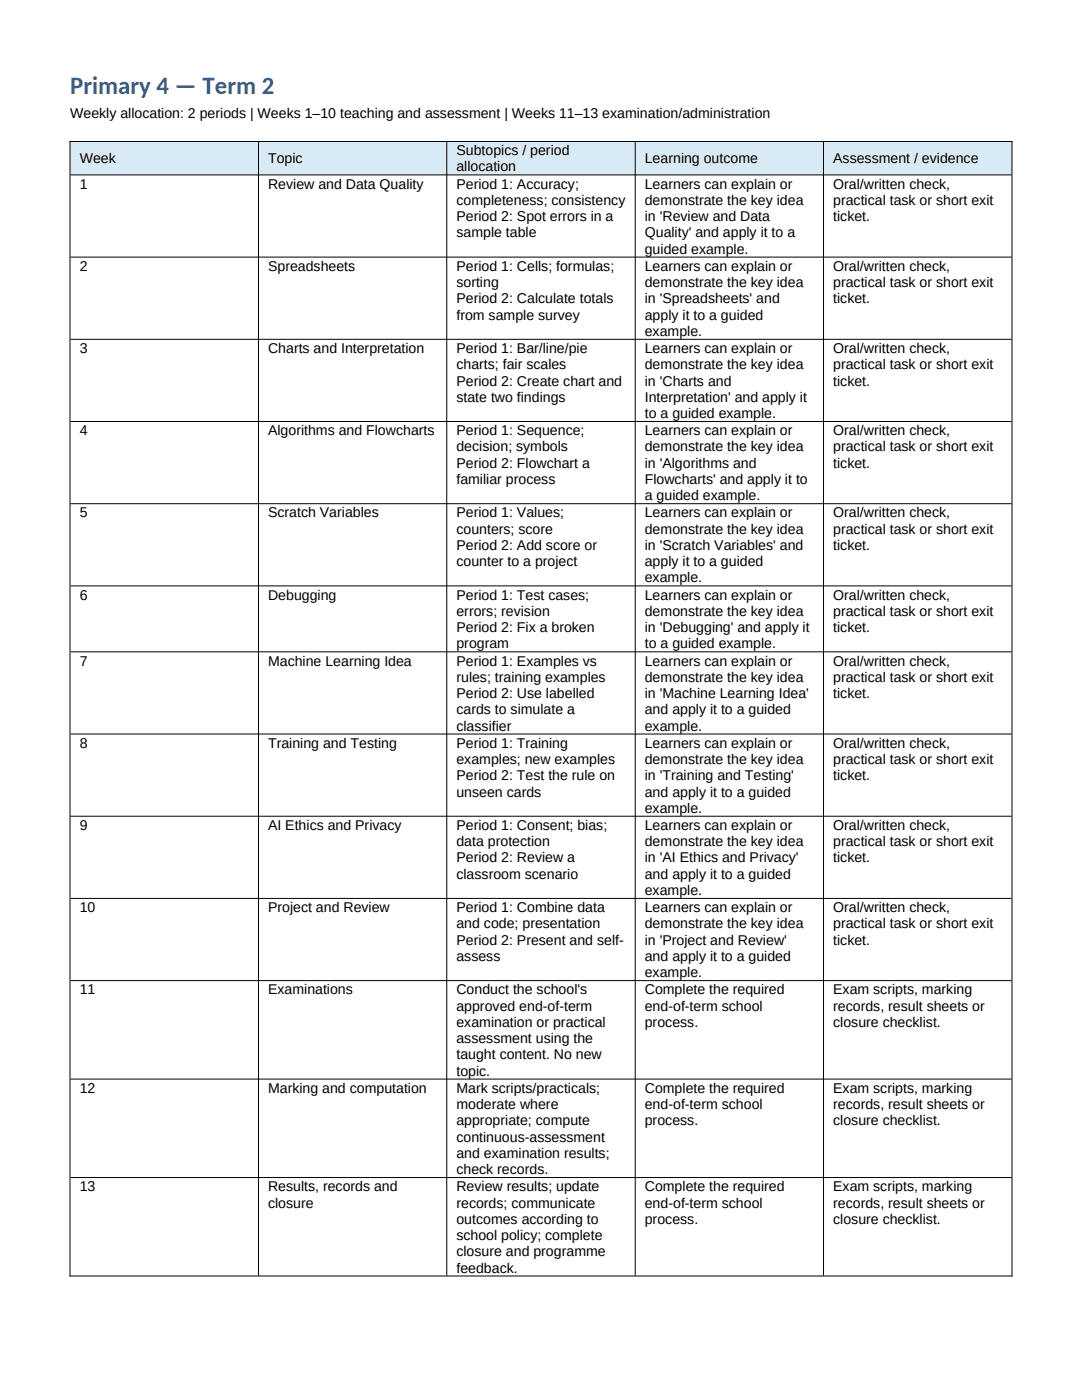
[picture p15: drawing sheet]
<svg xmlns="http://www.w3.org/2000/svg" width="216mm" height="279mm" viewBox="0 0 216 279" stroke-linecap="round" stroke-linejoin="round" font-family="sans-serif">
<defs><g id="words">
<text font-size="4.9" fill="#365f91" x="14" y="18.7">Primary 4 — Term 2</text>
<g font-size="2.8">
<text x="14" y="23.5">Weekly allocation: 2 periods | Weeks 1–10 teaching and assessment | Weeks 11–13 examination/administration</text>
<text x="15.9" y="32.6">Week</text>
<text x="53.5" y="32.6">Topic</text>
<text x="91.1" y="31">Subtopics / period</text>
<text x="91.1" y="34.2">allocation</text>
<text x="128.7" y="32.6">Learning outcome</text>
<text x="166.3" y="32.6">Assessment / evidence</text>
<text x="15.9" y="37.6">1</text>
<text x="53.5" y="37.6">Review and Data Quality</text>
<text x="91.1" y="37.6">Period 1: Accuracy;</text>
<text x="91.1" y="40.9">completeness; consistency</text>
<text x="128.7" y="37.6">Learners can explain or</text>
<text x="128.7" y="40.9">demonstrate the key idea</text>
<text x="166.3" y="37.6">Oral/written check,</text>
<text x="166.3" y="40.9">practical task or short exit</text>
<text x="91.1" y="44.1">Period 2: Spot errors in a</text>
<text x="91.1" y="47.4">sample table</text>
<text x="128.7" y="44.1">in 'Review and Data</text>
<text x="128.7" y="47.4">Quality' and apply it to a</text>
<text x="166.3" y="44.1">ticket.</text>
<text x="128.7" y="50.6">guided example.</text>
<text x="15.9" y="54">2</text>
<text x="53.5" y="54">Spreadsheets</text>
<text x="91.1" y="54">Period 1: Cells; formulas;</text>
<text x="91.1" y="57.3">sorting</text>
<text x="128.7" y="54">Learners can explain or</text>
<text x="128.7" y="57.3">demonstrate the key idea</text>
<text x="166.3" y="54">Oral/written check,</text>
<text x="166.3" y="57.3">practical task or short exit</text>
<text x="91.1" y="60.5">Period 2: Calculate totals</text>
<text x="91.1" y="63.8">from sample survey</text>
<text x="128.7" y="60.5">in 'Spreadsheets' and</text>
<text x="128.7" y="63.8">apply it to a guided</text>
<text x="166.3" y="60.5">ticket.</text>
<text x="15.9" y="70.4">3</text>
<text x="53.5" y="70.4">Charts and Interpretation</text>
<text x="91.1" y="70.4">Period 1: Bar/line/pie</text>
<text x="128.7" y="67">example.</text>
<text x="128.7" y="70.4">Learners can explain or</text>
<text x="166.3" y="70.4">Oral/written check,</text>
<text x="91.1" y="73.7">charts; fair scales</text>
<text x="91.1" y="76.9">Period 2: Create chart and</text>
<text x="128.7" y="73.7">demonstrate the key idea</text>
<text x="128.7" y="76.9">in 'Charts and</text>
<text x="166.3" y="73.7">practical task or short exit</text>
<text x="166.3" y="76.9">ticket.</text>
<text x="91.1" y="80.2">state two findings</text>
<text x="128.7" y="80.2">Interpretation' and apply it</text>
<text x="128.7" y="83.4">to a guided example.</text>
<text x="15.9" y="86.9">4</text>
<text x="53.5" y="86.9">Algorithms and Flowcharts</text>
<text x="91.1" y="86.9">Period 1: Sequence;</text>
<text x="128.7" y="86.9">Learners can explain or</text>
<text x="166.3" y="86.9">Oral/written check,</text>
<text x="91.1" y="90.1">decision; symbols</text>
<text x="91.1" y="93.3">Period 2: Flowchart a</text>
<text x="128.7" y="90.1">demonstrate the key idea</text>
<text x="128.7" y="93.3">in 'Algorithms and</text>
<text x="166.3" y="90.1">practical task or short exit</text>
<text x="166.3" y="93.3">ticket.</text>
<text x="91.1" y="96.6">familiar process</text>
<text x="128.7" y="96.6">Flowcharts' and apply it to</text>
<text x="128.7" y="99.8">a guided example.</text>
<text x="15.9" y="103.3">5</text>
<text x="53.5" y="103.3">Scratch Variables</text>
<text x="91.1" y="103.3">Period 1: Values;</text>
<text x="91.1" y="106.5">counters; score</text>
<text x="128.7" y="103.3">Learners can explain or</text>
<text x="128.7" y="106.5">demonstrate the key idea</text>
<text x="166.3" y="103.3">Oral/written check,</text>
<text x="166.3" y="106.5">practical task or short exit</text>
<text x="91.1" y="109.7">Period 2: Add score or</text>
<text x="91.1" y="113">counter to a project</text>
<text x="128.7" y="109.7">in 'Scratch Variables' and</text>
<text x="128.7" y="113">apply it to a guided</text>
<text x="166.3" y="109.7">ticket.</text>
<text x="15.9" y="119.7">6</text>
<text x="53.5" y="119.7">Debugging</text>
<text x="91.1" y="119.7">Period 1: Test cases;</text>
<text x="128.7" y="116.2">example.</text>
<text x="128.7" y="119.7">Learners can explain or</text>
<text x="166.3" y="119.7">Oral/written check,</text>
<text x="91.1" y="122.9">errors; revision</text>
<text x="128.7" y="122.9">demonstrate the key idea</text>
<text x="166.3" y="122.9">practical task or short exit</text>
<text x="91.1" y="126.2">Period 2: Fix a broken</text>
<text x="91.1" y="129.4">program</text>
<text x="128.7" y="126.2">in 'Debugging' and apply it</text>
<text x="128.7" y="129.4">to a guided example.</text>
<text x="166.3" y="126.2">ticket.</text>
<text x="15.9" y="132.8">7</text>
<text x="53.5" y="132.8">Machine Learning Idea</text>
<text x="91.1" y="132.8">Period 1: Examples vs</text>
<text x="91.1" y="136.1">rules; training examples</text>
<text x="128.7" y="132.8">Learners can explain or</text>
<text x="128.7" y="136.1">demonstrate the key idea</text>
<text x="166.3" y="132.8">Oral/written check,</text>
<text x="166.3" y="136.1">practical task or short exit</text>
<text x="91.1" y="139.3">Period 2: Use labelled</text>
<text x="91.1" y="142.6">cards to simulate a</text>
<text x="128.7" y="139.3">in 'Machine Learning Idea'</text>
<text x="128.7" y="142.6">and apply it to a guided</text>
<text x="166.3" y="139.3">ticket.</text>
<text x="15.9" y="149.2">8</text>
<text x="53.5" y="149.2">Training and Testing</text>
<text x="91.1" y="145.8">classifier</text>
<text x="91.1" y="149.2">Period 1: Training</text>
<text x="128.7" y="145.8">example.</text>
<text x="128.7" y="149.2">Learners can explain or</text>
<text x="166.3" y="149.2">Oral/written check,</text>
<text x="91.1" y="152.5">examples; new examples</text>
<text x="91.1" y="155.7">Period 2: Test the rule on</text>
<text x="128.7" y="152.5">demonstrate the key idea</text>
<text x="128.7" y="155.7">in 'Training and Testing'</text>
<text x="166.3" y="152.5">practical task or short exit</text>
<text x="166.3" y="155.7">ticket.</text>
<text x="91.1" y="159">unseen cards</text>
<text x="128.7" y="159">and apply it to a guided</text>
<text x="15.9" y="165.6">9</text>
<text x="53.5" y="165.6">AI Ethics and Privacy</text>
<text x="91.1" y="165.6">Period 1: Consent; bias;</text>
<text x="128.7" y="162.2">example.</text>
<text x="128.7" y="165.6">Learners can explain or</text>
<text x="166.3" y="165.6">Oral/written check,</text>
<text x="91.1" y="168.9">data protection</text>
<text x="91.1" y="172.1">Period 2: Review a</text>
<text x="128.7" y="168.9">demonstrate the key idea</text>
<text x="128.7" y="172.1">in 'AI Ethics and Privacy'</text>
<text x="166.3" y="168.9">practical task or short exit</text>
<text x="166.3" y="172.1">ticket.</text>
<text x="91.1" y="175.4">classroom scenario</text>
<text x="128.7" y="175.4">and apply it to a guided</text>
<text x="128.7" y="178.6">example.</text>
<text x="15.9" y="182">10</text>
<text x="53.5" y="182">Project and Review</text>
<text x="91.1" y="182">Period 1: Combine data</text>
<text x="91.1" y="185.3">and code; presentation</text>
<text x="128.7" y="182">Learners can explain or</text>
<text x="128.7" y="185.3">demonstrate the key idea</text>
<text x="166.3" y="182">Oral/written check,</text>
<text x="166.3" y="185.3">practical task or short exit</text>
<text x="91.1" y="188.5">Period 2: Present and self-</text>
<text x="91.1" y="191.8">assess</text>
<text x="128.7" y="188.5">in 'Project and Review'</text>
<text x="128.7" y="191.8">and apply it to a guided</text>
<text x="166.3" y="188.5">ticket.</text>
<text x="128.7" y="195">example.</text>
<text x="15.9" y="198.4">11</text>
<text x="53.5" y="198.4">Examinations</text>
<text x="91.1" y="198.4">Conduct the school's</text>
<text x="91.1" y="201.7">approved end-of-term</text>
<text x="128.7" y="198.4">Complete the required</text>
<text x="128.7" y="201.7">end-of-term school</text>
<text x="166.3" y="198.4">Exam scripts, marking</text>
<text x="166.3" y="201.7">records, result sheets or</text>
<text x="91.1" y="204.9">examination or practical</text>
<text x="91.1" y="208.2">assessment using the</text>
<text x="128.7" y="204.9">process.</text>
<text x="166.3" y="204.9">closure checklist.</text>
<text x="91.1" y="211.4">taught content. No new</text>
<text x="91.1" y="214.7">topic.</text>
<text x="15.9" y="218.1">12</text>
<text x="53.5" y="218.1">Marking and computation</text>
<text x="91.1" y="218.1">Mark scripts/practicals;</text>
<text x="91.1" y="221.3">moderate where</text>
<text x="128.7" y="218.1">Complete the required</text>
<text x="128.7" y="221.3">end-of-term school</text>
<text x="166.3" y="218.1">Exam scripts, marking</text>
<text x="166.3" y="221.3">records, result sheets or</text>
<text x="91.1" y="224.6">appropriate; compute</text>
<text x="91.1" y="227.8">continuous-assessment</text>
<text x="128.7" y="224.6">process.</text>
<text x="166.3" y="224.6">closure checklist.</text>
<text x="91.1" y="231.1">and examination results;</text>
<text x="15.9" y="237.7">13</text>
<text x="53.5" y="237.7">Results, records and</text>
<text x="91.1" y="234.3">check records.</text>
<text x="91.1" y="237.7">Review results; update</text>
<text x="128.7" y="237.7">Complete the required</text>
<text x="166.3" y="237.7">Exam scripts, marking</text>
<text x="53.5" y="241">closure</text>
<text x="91.1" y="241">records; communicate</text>
<text x="91.1" y="244.2">outcomes according to</text>
<text x="128.7" y="241">end-of-term school</text>
<text x="128.7" y="244.2">process.</text>
<text x="166.3" y="241">records, result sheets or</text>
<text x="166.3" y="244.2">closure checklist.</text>
<text x="91.1" y="247.5">school policy; complete</text>
<text x="91.1" y="250.7">closure and programme</text>
<text x="91.1" y="254">feedback.</text>
</g>
</g></defs>
<g fill="#d9eaf7">
<path d="M14 28.2h37.6v6.6h-37.6z" fill-rule="evenodd"/>
<path d="M51.6 28.2h37.5v6.6h-37.5z" fill-rule="evenodd"/>
<path d="M89.1 28.2h37.6v6.6h-37.6z" fill-rule="evenodd"/>
<path d="M126.8 28.2h37.5v6.6h-37.5z" fill-rule="evenodd"/>
<path d="M164.3 28.2h37.6v6.6h-37.6z" fill-rule="evenodd"/>
<path d="M14 28.2h37.6v6.6h-37.6z" fill-rule="evenodd"/>
<path d="M51.6 28.2h37.5v6.6h-37.5z" fill-rule="evenodd"/>
<path d="M89.1 28.2h37.6v6.6h-37.6z" fill-rule="evenodd"/>
<path d="M126.8 28.2h37.5v6.6h-37.5z" fill-rule="evenodd"/>
<path d="M164.3 28.2h37.6v6.6h-37.6z" fill-rule="evenodd"/>
</g>
<g fill="none" stroke="#000" stroke-width=".2">
<path d="M13.9 28.2h188.1M14 28.2v226.5M14.1 34.9h187.7M51.6 28.3v226.3M89.1 28.3v226.3M126.8 28.3v226.3M164.3 28.3v226.3M201.9 28.2v226.5M14.1 51.3h187.7M14.1 67.7h187.7M14.1 84.1h187.7M14.1 100.5h187.7"/>
<path d="M14.1 116.9h187.7M14.1 130.1h187.7M14.1 146.5h187.7M14.1 162.9h187.7M14.1 179.3h187.7M14.1 195.7h187.7M14.1 215.4h187.7M14.1 235h187.7M13.9 254.7h188.1"/>
</g>
<use href="#words"/>
</svg>
